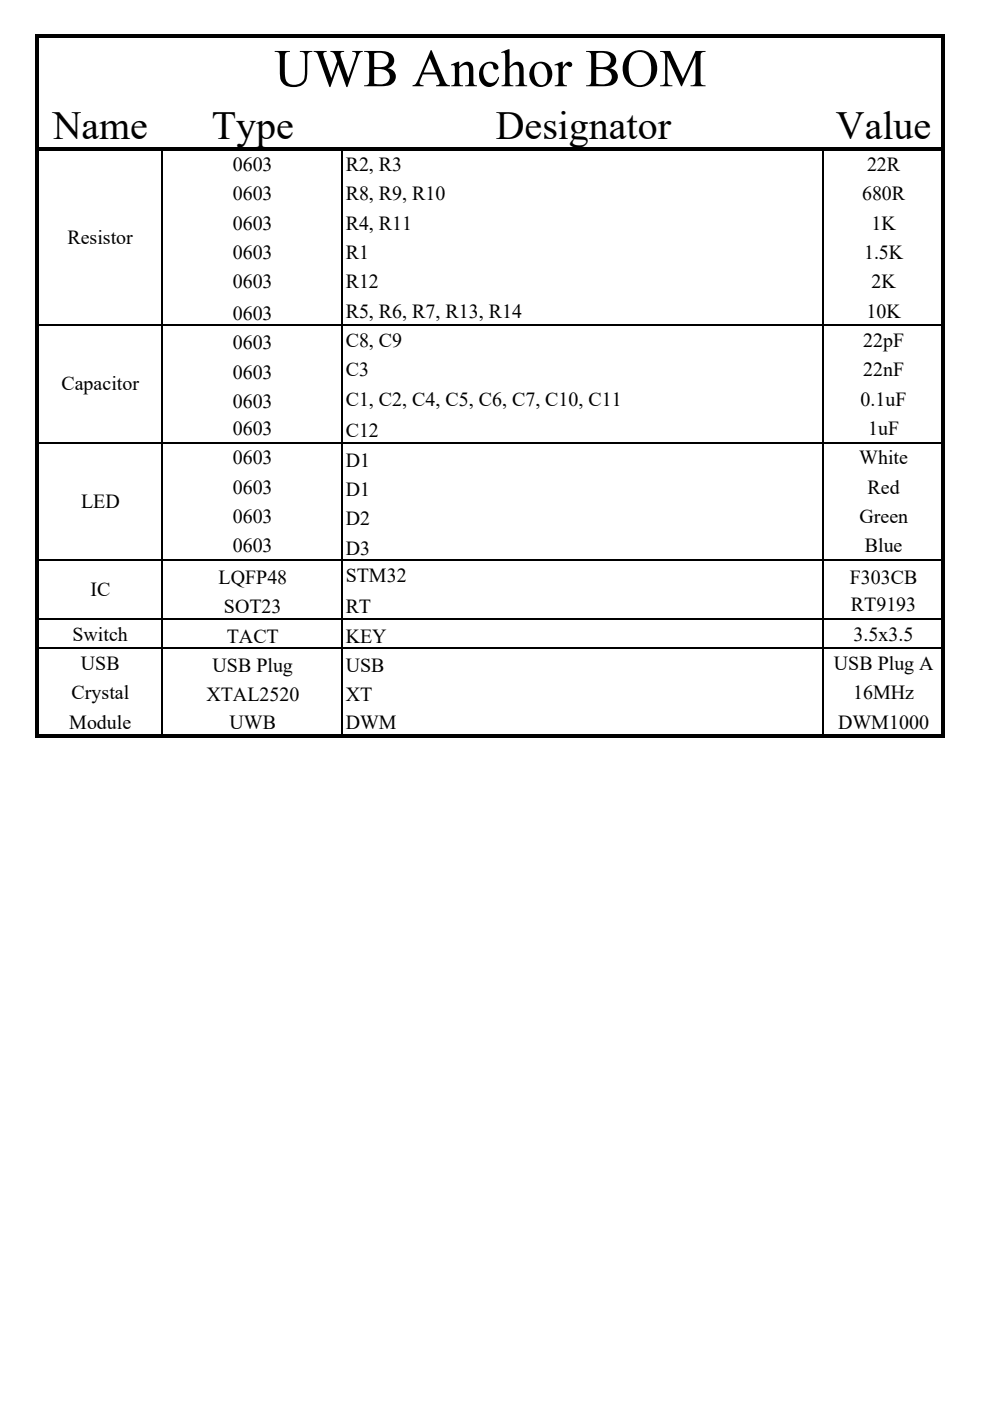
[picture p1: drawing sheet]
<svg xmlns="http://www.w3.org/2000/svg" width="210mm" height="297mm" viewBox="0 0 210 297" stroke-linecap="round" stroke-linejoin="round" font-family="sans-serif">
<defs><g id="words">
<text font-size="11.3" x="58.2" y="18.3">UWB Anchor BOM</text>
<g font-size="8.5">
<text x="11.2" y="29.4">Name</text>
<text x="44.9" y="29.4">Type</text>
<text x="105.2" y="29.4">Designator</text>
<text x="177.3" y="29.4">Value</text>
</g>
<g font-size="4.2">
<text x="49.4" y="36.2">0603</text>
<text x="73.3" y="36.2">R2, R3</text>
<text x="183.9" y="36.2">22R</text>
<text x="49.4" y="42.5">0603</text>
<text x="73.3" y="42.5">R8, R9, R10</text>
<text x="182.8" y="42.5">680R</text>
<text x="14.3" y="51.6">Resistor</text>
<text x="49.4" y="48.7">0603</text>
<text x="73.3" y="48.7">R4, R11</text>
<text x="184.8" y="48.7">1K</text>
<text x="49.4" y="54.9">0603</text>
<text x="73.3" y="54.9">R1</text>
<text x="183.3" y="54.9">1.5K</text>
<text x="49.4" y="61.1">0603</text>
<text x="73.3" y="61.1">R12</text>
<text x="184.8" y="61.1">2K</text>
<text x="49.4" y="67.8">0603</text>
<text x="73.3" y="67.4">R5, R6, R7, R13, R14</text>
<text x="183.8" y="67.4">10K</text>
<text x="49.4" y="74">0603</text>
<text x="73.3" y="73.6">C8, C9</text>
<text x="183.1" y="73.6">22pF</text>
<text x="13" y="82.8">Capacitor</text>
<text x="49.4" y="80.3">0603</text>
<text x="73.3" y="79.8">C3</text>
<text x="183.1" y="79.8">22nF</text>
<text x="49.4" y="86.5">0603</text>
<text x="73.3" y="86">C1, C2, C4, C5, C6, C7, C10, C11</text>
<text x="182.5" y="86">0.1uF</text>
<text x="49.4" y="92.2">0603</text>
<text x="73.3" y="92.7">C12</text>
<text x="184.1" y="92.2">1uF</text>
<text x="49.4" y="98.5">0603</text>
<text x="73.3" y="98.9">D1</text>
<text x="182.2" y="98.5">White</text>
<text x="17.2" y="107.7">LED</text>
<text x="49.4" y="104.7">0603</text>
<text x="73.3" y="105.2">D1</text>
<text x="184" y="104.7">Red</text>
<text x="49.4" y="110.9">0603</text>
<text x="73.3" y="111.4">D2</text>
<text x="182.3" y="110.9">Green</text>
<text x="49.4" y="117.1">0603</text>
<text x="73.3" y="117.6">D3</text>
<text x="183.4" y="117.1">Blue</text>
<text x="46.4" y="123.8">LQFP48</text>
<text x="73.3" y="123.4">STM32</text>
<text x="180.3" y="123.8">F303CB</text>
<text x="19.2" y="126.3">IC</text>
<text x="47.5" y="130">SOT23</text>
<text x="73.3" y="130">RT</text>
<text x="180.5" y="129.6">RT9193</text>
<text x="15.4" y="135.8">Switch</text>
<text x="48.1" y="136.3">TACT</text>
<text x="73.3" y="136.3">KEY</text>
<text x="181.1" y="135.8">3.5x3.5</text>
<text x="17.1" y="142">USB</text>
<text x="45.1" y="142.5">USB Plug</text>
<text x="73.3" y="142.5">USB</text>
<text x="176.9" y="142">USB Plug A</text>
<text x="15.2" y="148.3">Crystal</text>
<text x="43.8" y="148.7">XTAL2520</text>
<text x="73.3" y="148.7">XT</text>
<text x="180.9" y="148.3">16MHz</text>
<text x="14.7" y="154.5">Module</text>
<text x="48.7" y="154.6">UWB</text>
<text x="73.3" y="154.6">DWM</text>
<text x="177.8" y="154.5">DWM1000</text>
</g>
</g></defs>
<path d="M8.3 7.3h192v.7h-192zM8.3 31.3h192v.7h-192zM7.6 7.3h.7v149.2h-.7zM8.3 155.8h192v.7h-192zM199.6 8h.7v148.5h-.7z" fill="#000"/>
<path d="M34.3 32v123.8M72.6 32v123.8M174.6 32v123.8M8.3 69h191.3M8.3 93.9h191.3M8.3 118.8h191.3M8.3 131.2h191.3M8.3 137.5h191.3" fill="none" stroke="#000" stroke-width=".34"/>
<use href="#words"/>
</svg>
